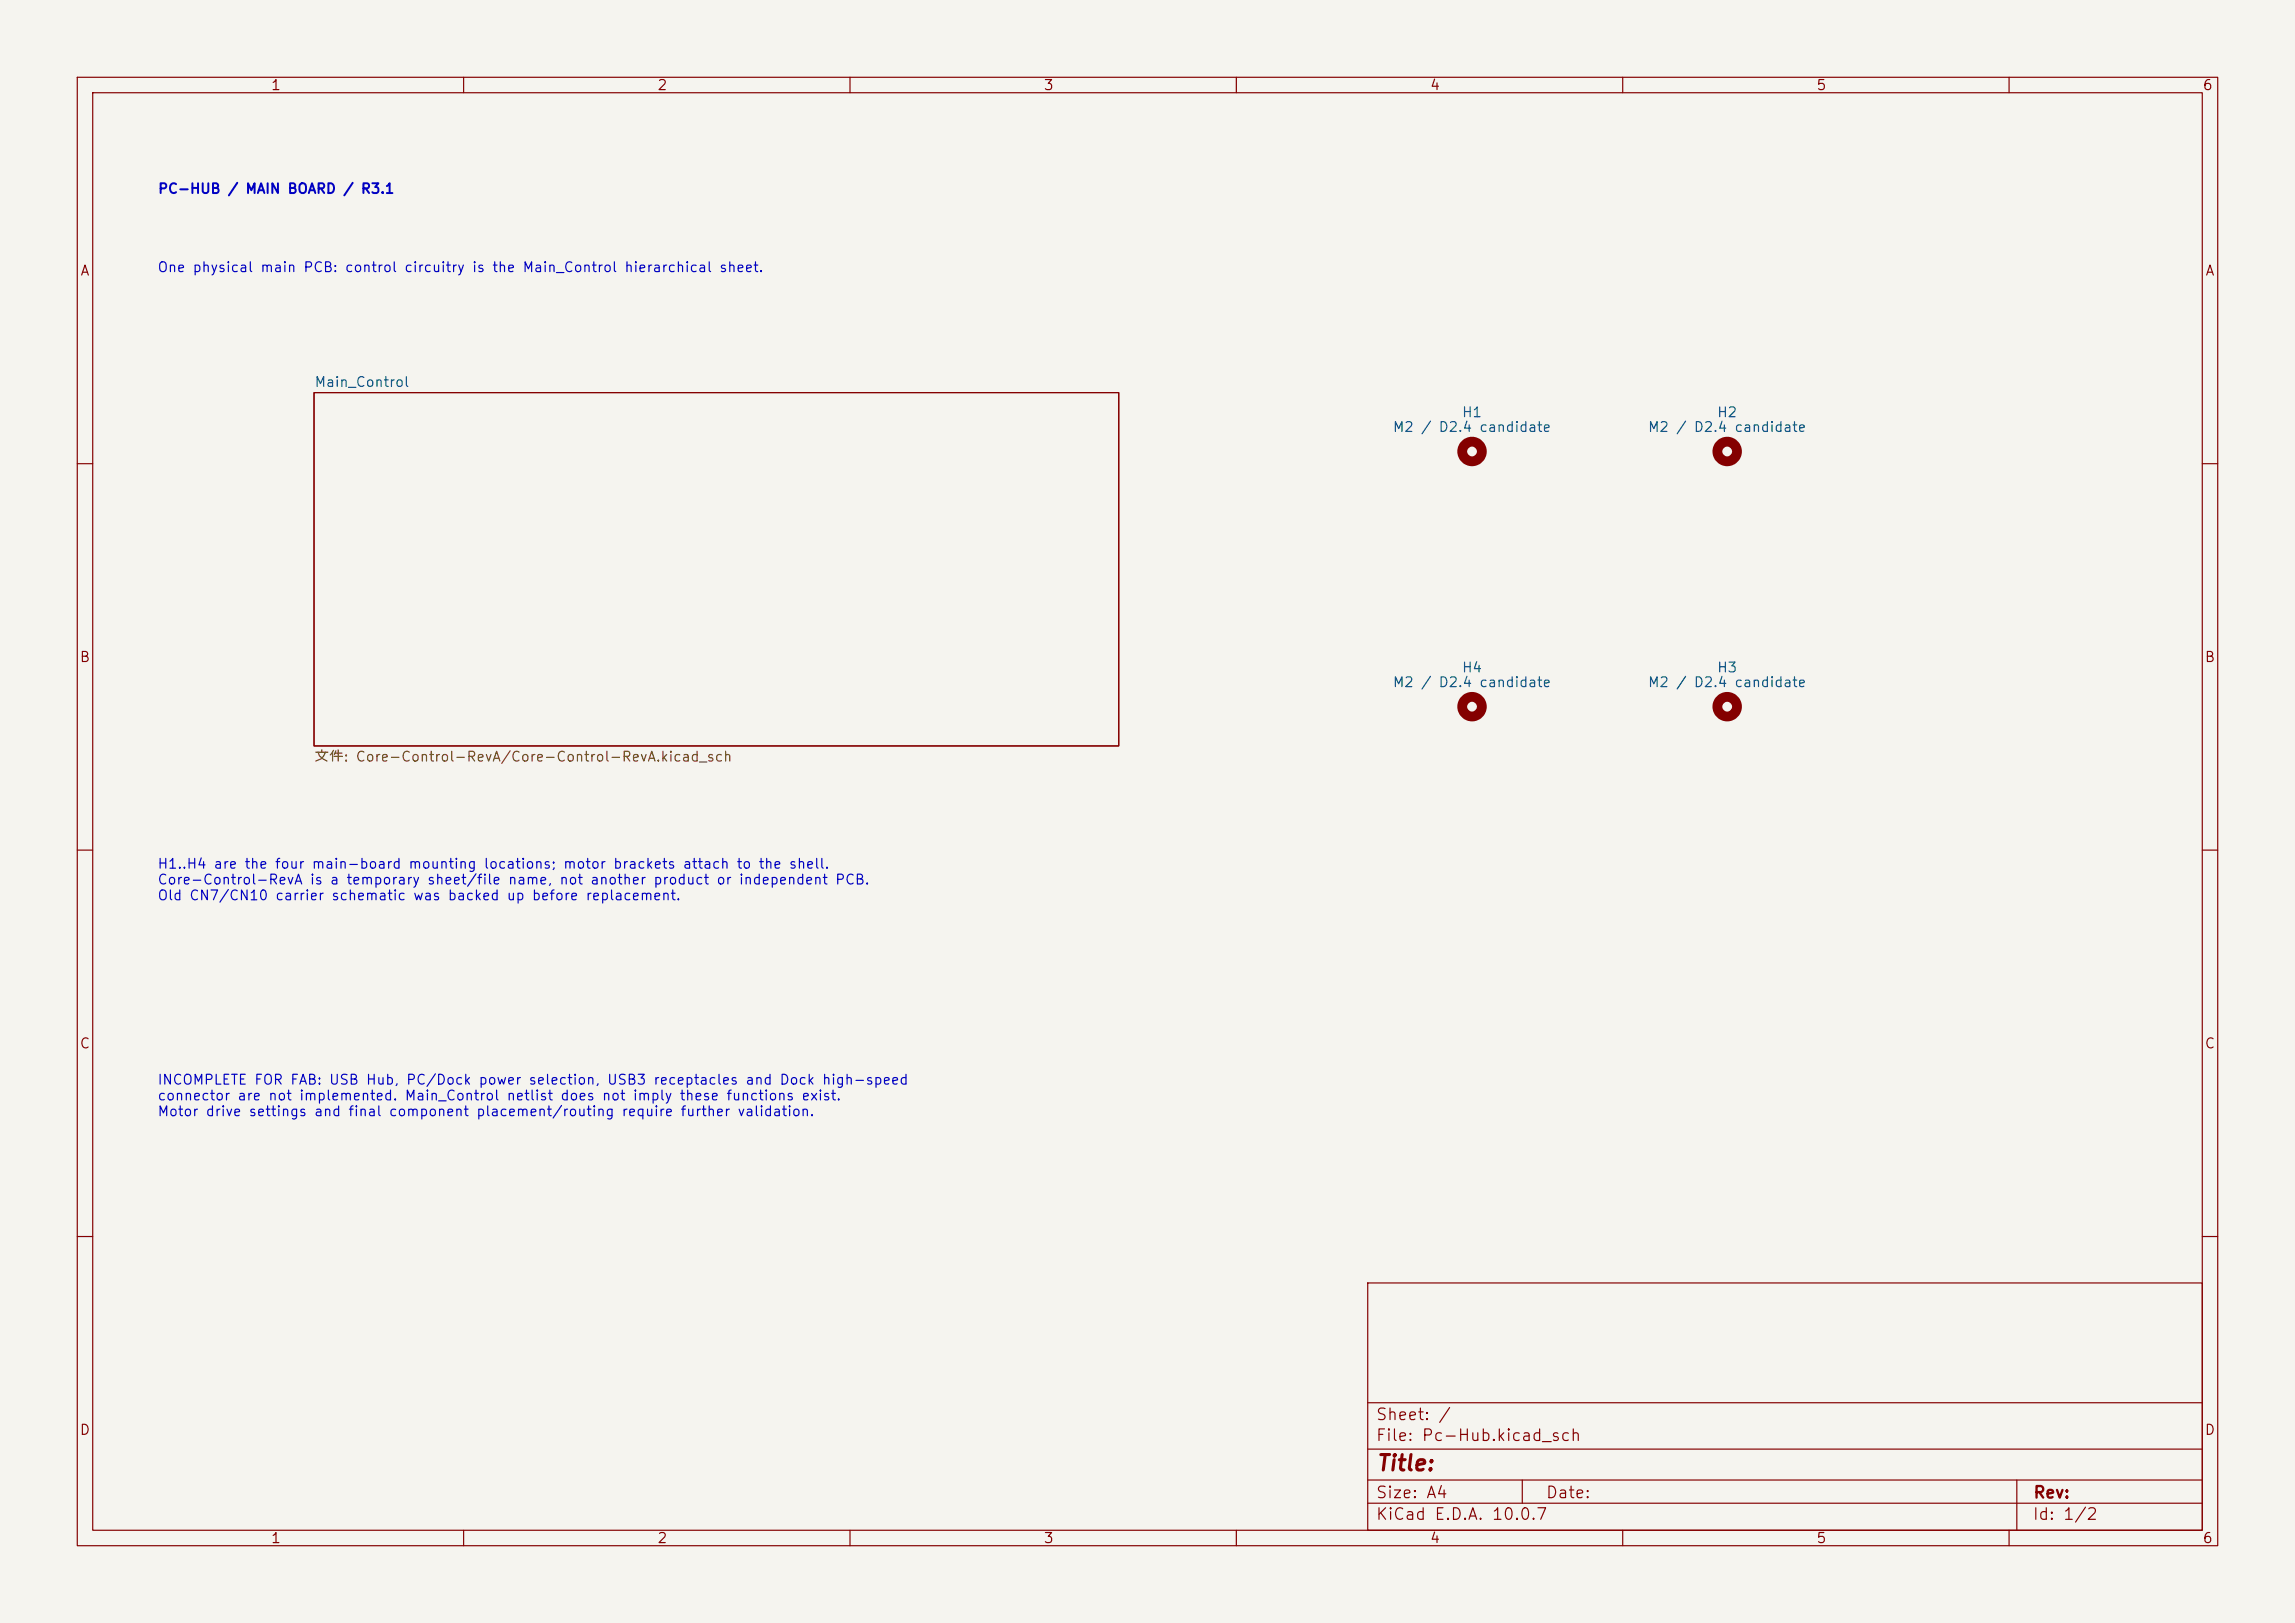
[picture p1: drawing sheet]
<svg xmlns="http://www.w3.org/2000/svg" width="297mm" height="210mm" viewBox="0 0 297 210" stroke-linecap="round" stroke-linejoin="round" font-family="sans-serif">
<defs><g id="words">
<text font-size="2" fill="#840000" x="178" y="190.8">Title:</text>
<g font-size="1.5" fill="#840000">
<text x="178" y="184.1">Sheet: /</text>
<text x="178" y="186.8">File: Pc-Hub.kicad_sch</text>
<text x="178" y="197">KiCad E.D.A. 10.0.7</text>
<text x="178" y="194.2">Size: A4</text>
<text x="200" y="194.2">Date:</text>
<text x="263" y="197">Id: 1/2</text>
<text x="263" y="194.2">Rev:</text>
</g>
<g font-size="1.3" fill="#840000">
<text x="35" y="12">1</text>
<text x="85" y="12">2</text>
<text x="135" y="12">3</text>
<text x="185" y="12">4</text>
<text x="235" y="12">5</text>
<text x="285" y="12">6</text>
<text x="10.3" y="36">A</text>
<text x="285.3" y="36">A</text>
<text x="10.2" y="86">B</text>
<text x="285.2" y="86">B</text>
<text x="10.2" y="136">C</text>
<text x="285.2" y="136">C</text>
<text x="10.2" y="186">D</text>
<text x="285.2" y="186">D</text>
<text x="35" y="200">1</text>
<text x="85" y="200">2</text>
<text x="135" y="200">3</text>
<text x="185" y="200">4</text>
<text x="235" y="200">5</text>
<text x="285" y="200">6</text>
</g>
<g font-size="1.3" fill="#0000c2">
<text x="20.4" y="25.4">PC-HUB / MAIN BOARD / R3.1</text>
<text x="20.3" y="35.5">One physical main PCB: control circuitry is the Main_Control hierarchical sheet.</text>
<text x="20.3" y="112.7">H1..H4 are the four main-board mounting locations; motor brackets attach to the shell.</text>
<text x="20.3" y="114.8">Core-Control-RevA is a temporary sheet/file name, not another product or independent PCB.</text>
<text x="20.3" y="116.8">Old CN7/CN10 carrier schematic was backed up before replacement.</text>
<text x="20.3" y="140.7">INCOMPLETE FOR FAB: USB Hub, PC/Dock power selection, USB3 receptacles and Dock high-speed</text>
<text x="20.3" y="142.7">connector are not implemented. Main_Control netlist does not imply these functions exist.</text>
<text x="20.3" y="144.8">Motor drive settings and final component placement/routing require further validation.</text>
</g>
<g font-size="1.3" fill="#006464">
<text x="40.6" y="50.4">Main_Control</text>
<text x="180.2" y="56.2">M2 / D2.4 candidate</text>
<text x="189.1" y="54.3">H1</text>
<text x="213.2" y="56.2">M2 / D2.4 candidate</text>
<text x="222.1" y="54.3">H2</text>
<text x="180.2" y="89.2">M2 / D2.4 candidate</text>
<text x="189.1" y="87.3">H4</text>
<text x="213.2" y="89.2">M2 / D2.4 candidate</text>
<text x="222.1" y="87.3">H3</text>
</g>
<text font-size="1.3" fill="#725600" x="40.6" y="98.9">文件: Core-Control-RevA/Core-Control-RevA.kicad_sch</text>
</g></defs>
<path d="M0 0h297v210h-297z" fill="#f5f4ef" stroke="#f5f4ef" stroke-width=".13"/>
<g fill="none" stroke="#840000" stroke-width=".15">
<path d="M10 10h277v190h-277zM12 12h273v186h-273zM60 10v2M110 10v2M160 10v2M210 10v2M260 10v2M40.6 50.8h104.2v45.7h-104.2zM10 60h2M285 60h2M10 110h2M285 110h2"/>
<path d="M10 160h2M177 166h108v32h-108zM285 160h2M60 198v2M110 198v2M160 198v2M177 194.5h108M177 191.5h108M177 187.5h108M177 181.5h108M197 191.5v3M210 198v2"/>
<path d="M260 198v2M261 191.5v6.5"/>
</g>
<g fill="none" stroke="#840000" stroke-width="1.3">
<circle cx="190.5" cy="58.4" r="1.27"/>
<circle cx="223.5" cy="58.4" r="1.27"/>
<circle cx="190.5" cy="91.4" r="1.27"/>
<circle cx="223.5" cy="91.4" r="1.27"/>
</g>
<use href="#words"/>
</svg>
